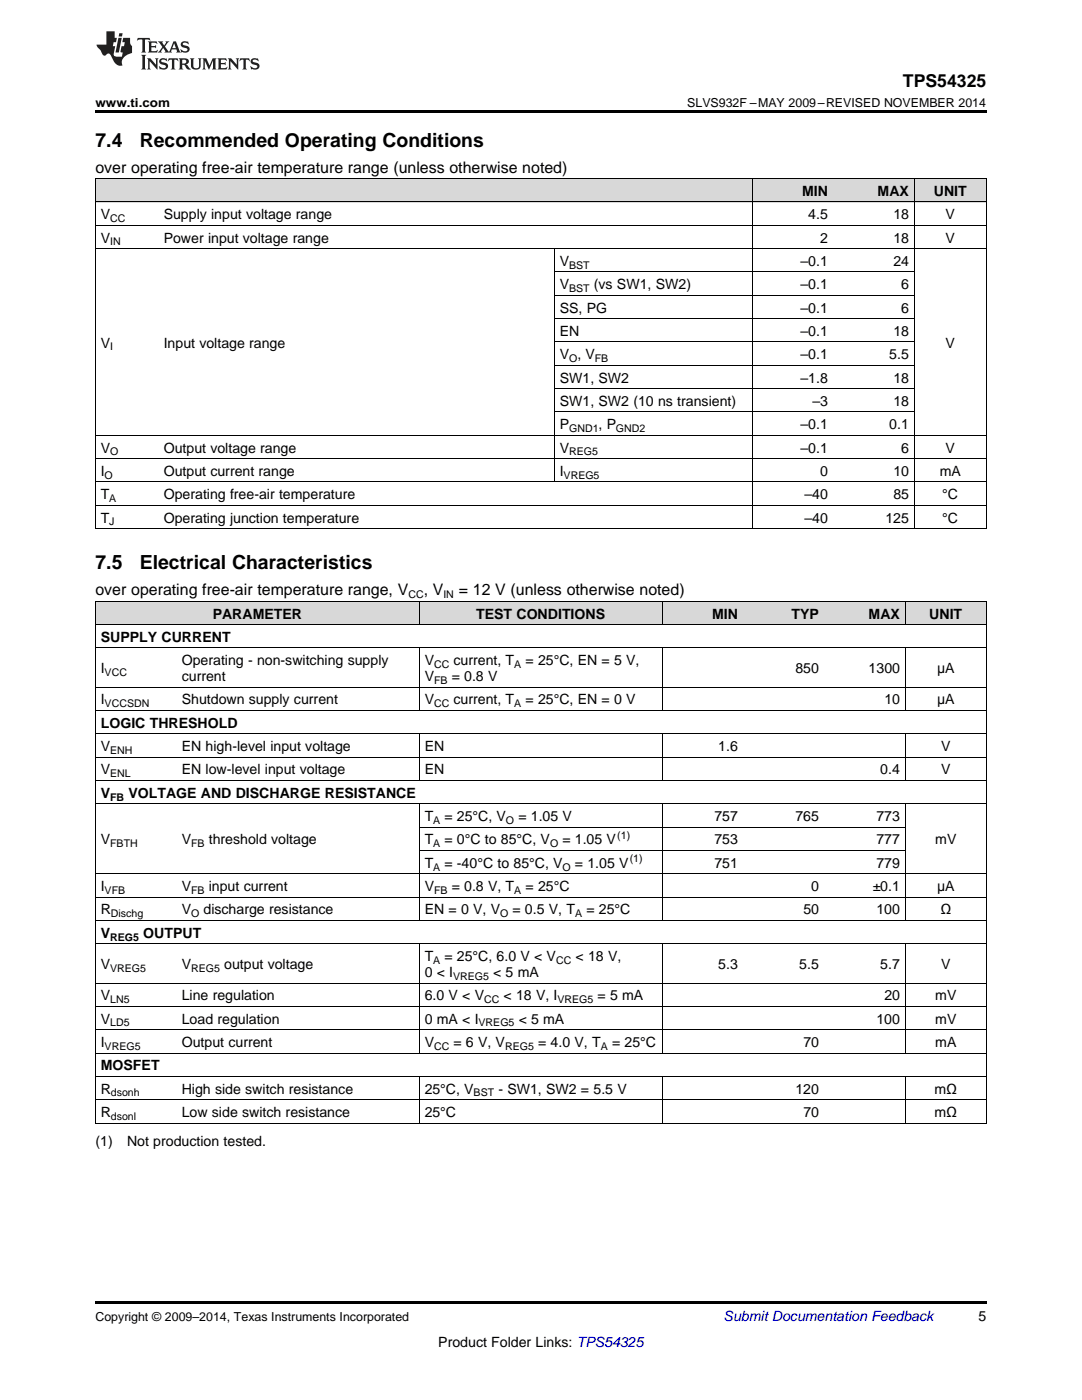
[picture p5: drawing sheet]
<svg xmlns="http://www.w3.org/2000/svg" width="216mm" height="279mm" viewBox="0 0 216 279" stroke-linecap="round" stroke-linejoin="round" font-family="sans-serif">
<defs><g id="words">
<g font-size="3.9">
<text x="19" y="29.3">7.4</text>
<text x="27.9" y="29.3">Recommended Operating Conditions</text>
<text x="19" y="113.6">7.5</text>
<text x="27.9" y="113.6">Electrical Characteristics</text>
</g>
<text font-size="3.5" x="180.2" y="17.3">TPS54325</text>
<g font-size="3.2">
<text x="19" y="34.4">over operating free-air temperature range (unless otherwise noted)</text>
<text x="19" y="118.8">over operating free-air temperature range, V</text>
<text x="84.5" y="118.8">, V</text>
<text x="91.5" y="118.8">= 12 V (unless otherwise noted)</text>
</g>
<g font-size="2.8">
<text x="160.1" y="39.1">MIN</text>
<text x="175.1" y="39.1">MAX</text>
<text x="186.3" y="39.1">UNIT</text>
<text x="20.1" y="43.7">V</text>
<text x="32.7" y="43.7">Supply input voltage range</text>
<text x="161.3" y="43.7">4.5</text>
<text x="178.3" y="43.7">18</text>
<text x="188.7" y="43.7">V</text>
<text x="20.1" y="48.4">V</text>
<text x="32.7" y="48.4">Power input voltage range</text>
<text x="111.7" y="53.1">V</text>
<text x="159.7" y="53.1">–0.1</text>
<text x="163.7" y="48.4">2</text>
<text x="178.3" y="48.4">18</text>
<text x="178.3" y="53.1">24</text>
<text x="188.7" y="48.4">V</text>
<text x="111.7" y="57.7">V</text>
<text x="118.5" y="57.7">(vs SW1, SW2)</text>
<text x="159.7" y="57.7">–0.1</text>
<text x="179.8" y="57.7">6</text>
<text x="111.7" y="62.4">SS, PG</text>
<text x="159.7" y="62.4">–0.1</text>
<text x="179.8" y="62.4">6</text>
<text x="20.1" y="69.4">V</text>
<text x="32.7" y="69.4">Input voltage range</text>
<text x="111.7" y="67">EN</text>
<text x="111.7" y="71.7">V , V</text>
<text x="159.7" y="67">–0.1</text>
<text x="159.7" y="71.7">–0.1</text>
<text x="177.4" y="71.7">5.5</text>
<text x="178.3" y="67">18</text>
<text x="188.7" y="69.4">V</text>
<text x="111.7" y="76.3">SW1, SW2</text>
<text x="159.7" y="76.3">–1.8</text>
<text x="178.3" y="76.3">18</text>
<text x="111.7" y="81">SW1, SW2 (10 ns transient)</text>
<text x="162.1" y="81">–3</text>
<text x="178.3" y="81">18</text>
<text x="111.7" y="85.7">P</text>
<text x="119.4" y="85.7">, P</text>
<text x="159.7" y="85.7">–0.1</text>
<text x="177.4" y="85.7">0.1</text>
<text x="20.1" y="90.3">V</text>
<text x="20.1" y="95">I</text>
<text x="32.7" y="90.3">Output voltage range</text>
<text x="32.7" y="95">Output current range</text>
<text x="111.7" y="90.3">V</text>
<text x="111.7" y="95">I</text>
<text x="159.7" y="90.3">–0.1</text>
<text x="163.7" y="95">0</text>
<text x="178.3" y="95">10</text>
<text x="179.8" y="90.3">6</text>
<text x="187.5" y="95">mA</text>
<text x="188.7" y="90.3">V</text>
<text x="20.1" y="99.6">T</text>
<text x="32.7" y="99.6">Operating free-air temperature</text>
<text x="160.5" y="99.6">–40</text>
<text x="178.3" y="99.6">85</text>
<text x="188" y="99.6">°C</text>
<text x="20.1" y="104.3">T</text>
<text x="32.7" y="104.3">Operating junction temperature</text>
<text x="160.5" y="104.3">–40</text>
<text x="176.7" y="104.3">125</text>
<text x="188" y="104.3">°C</text>
<text x="42.4" y="123.4">PARAMETER</text>
<text x="95" y="123.4">TEST CONDITIONS</text>
<text x="142.1" y="123.4">MIN</text>
<text x="157.9" y="123.4">TYP</text>
<text x="173.3" y="123.4">MAX</text>
<text x="185.4" y="123.4">UNIT</text>
<text x="20.1" y="128.1">SUPPLY CURRENT</text>
<text x="20.1" y="134.3">I</text>
<text x="36.3" y="132.8">Operating - non-switching supply</text>
<text x="36.3" y="135.9">current</text>
<text x="84.7" y="132.8">V</text>
<text x="84.7" y="135.9">V</text>
<text x="90.1" y="135.9">= 0.8 V</text>
<text x="90.5" y="132.8">current, T</text>
<text x="104.9" y="132.8">= 25°C, EN = 5 V,</text>
<text x="158.7" y="134.3">850</text>
<text x="173.3" y="134.3">1300</text>
<text x="187" y="134.3">μA</text>
<text x="20.1" y="140.6">I</text>
<text x="36.3" y="140.6">Shutdown supply current</text>
<text x="84.7" y="140.6">V</text>
<text x="90.5" y="140.6">current, T</text>
<text x="104.9" y="140.6">= 25°C, EN = 0 V</text>
<text x="176.5" y="140.6">10</text>
<text x="187" y="140.6">μA</text>
<text x="20.1" y="145.2">LOGIC THRESHOLD</text>
<text x="20.1" y="149.9">V</text>
<text x="36.3" y="149.9">EN high-level input voltage</text>
<text x="84.7" y="149.9">EN</text>
<text x="143.3" y="149.9">1.6</text>
<text x="187.8" y="149.9">V</text>
<text x="20.1" y="154.6">V</text>
<text x="36.3" y="154.6">EN low-level input voltage</text>
<text x="84.7" y="154.6">EN</text>
<text x="175.6" y="154.6">0.4</text>
<text x="187.8" y="154.6">V</text>
<text x="20.1" y="159.2">V</text>
<text x="25.6" y="159.2">VOLTAGE AND DISCHARGE RESISTANCE</text>
<text x="84.7" y="163.9">T</text>
<text x="88.7" y="163.9">= 25°C, V</text>
<text x="103.4" y="163.9">= 1.05 V</text>
<text x="142.6" y="163.9">757</text>
<text x="158.7" y="163.9">765</text>
<text x="174.9" y="163.9">773</text>
<text x="20.1" y="168.5">V</text>
<text x="36.3" y="168.5">V</text>
<text x="41.7" y="168.5">threshold voltage</text>
<text x="84.7" y="168.5">T</text>
<text x="84.7" y="173.2">T</text>
<text x="88.7" y="168.5">= 0°C to 85°C, V</text>
<text x="88.7" y="173.2">= -40°C to 85°C, V</text>
<text x="112.2" y="168.5">= 1.05 V</text>
<text x="114.7" y="173.2">= 1.05 V</text>
<text x="142.6" y="168.5">753</text>
<text x="142.6" y="173.2">751</text>
<text x="174.9" y="168.5">777</text>
<text x="174.9" y="173.2">779</text>
<text x="186.6" y="168.5">mV</text>
<text x="20.1" y="177.8">I</text>
<text x="36.3" y="177.8">V</text>
<text x="41.7" y="177.8">input current</text>
<text x="84.7" y="177.8">V</text>
<text x="90.1" y="177.8">= 0.8 V, T</text>
<text x="104.9" y="177.8">= 25°C</text>
<text x="161.9" y="177.8">0</text>
<text x="174.1" y="177.8">±0.1</text>
<text x="187" y="177.8">μA</text>
<text x="20.1" y="182.5">R</text>
<text x="36.3" y="182.5">V</text>
<text x="40.6" y="182.5">discharge resistance</text>
<text x="84.7" y="182.5">EN = 0 V, V</text>
<text x="102.3" y="182.5">= 0.5 V, T</text>
<text x="117" y="182.5">= 25°C</text>
<text x="160.3" y="182.5">50</text>
<text x="174.9" y="182.5">100</text>
<text x="187.6" y="182.5">Ω</text>
<text x="20.1" y="187.1">V</text>
<text x="28.6" y="187.1">OUTPUT</text>
<text x="84.7" y="191.8">T</text>
<text x="88.7" y="191.8">= 25°C, 6.0 V &lt; V</text>
<text x="114.8" y="191.8">&lt; 18 V,</text>
<text x="20.1" y="193.4">V</text>
<text x="36.3" y="193.4">V</text>
<text x="44.7" y="193.4">output voltage</text>
<text x="84.7" y="195">0 &lt; I</text>
<text x="98.4" y="195">&lt; 5 mA</text>
<text x="143.3" y="193.4">5.3</text>
<text x="159.5" y="193.4">5.5</text>
<text x="175.6" y="193.4">5.7</text>
<text x="187.8" y="193.4">V</text>
<text x="20.1" y="199.6">V</text>
<text x="36.3" y="199.6">Line regulation</text>
<text x="84.7" y="199.6">6.0 V &lt; V</text>
<text x="100.5" y="199.6">&lt; 18 V, I</text>
<text x="119.2" y="199.6">= 5 mA</text>
<text x="176.5" y="199.6">20</text>
<text x="186.6" y="199.6">mV</text>
<text x="20.1" y="204.3">V</text>
<text x="20.1" y="209">I</text>
<text x="36.3" y="204.3">Load regulation</text>
<text x="36.3" y="209">Output current</text>
<text x="84.7" y="204.3">0 mA &lt; I</text>
<text x="84.7" y="209">V</text>
<text x="90.5" y="209">= 6 V, V</text>
<text x="103.5" y="204.3">&lt; 5 mA</text>
<text x="107.4" y="209">= 4.0 V, T</text>
<text x="122.1" y="209">= 25°C</text>
<text x="160.3" y="209">70</text>
<text x="174.9" y="204.3">100</text>
<text x="186.6" y="204.3">mV</text>
<text x="186.6" y="209">mA</text>
<text x="20.1" y="213.6">MOSFET</text>
<text x="20.1" y="218.3">R</text>
<text x="36.3" y="218.3">High side switch resistance</text>
<text x="84.7" y="218.3">25°C, V</text>
<text x="99.4" y="218.3">- SW1, SW2 = 5.5 V</text>
<text x="158.7" y="218.3">120</text>
<text x="186.5" y="218.3">mΩ</text>
<text x="20.1" y="222.9">R</text>
<text x="36.3" y="222.9">Low side switch resistance</text>
<text x="84.7" y="222.9">25°C</text>
<text x="160.3" y="222.9">70</text>
<text x="186.5" y="222.9">mΩ</text>
<text x="19" y="228.8">(1)</text>
<text x="25.4" y="228.8">Not production tested.</text>
<text x="195.3" y="263.6">5</text>
<text x="87.5" y="268.9">Product Folder Links: TPS54325</text>
</g>
<text font-size="2.8" fill="#0000c8" x="144.4" y="263.6">Submit Documentation Feedback</text>
<g font-size="2.5">
<text x="19" y="21.4">www.ti.com</text>
<text x="137.1" y="21.4">SLVS932F –MAY 2009–REVISED NOVEMBER 2014</text>
<text x="19" y="263.6">Copyright © 2009–2014, Texas Instruments Incorporated</text>
</g>
<g font-size="2.1">
<text x="22" y="44.3">CC</text>
<text x="22" y="49">IN</text>
<text x="113.6" y="53.6">BST</text>
<text x="113.6" y="58.3">BST</text>
<text x="22" y="69.9">I</text>
<text x="113.6" y="72.2">O</text>
<text x="118.7" y="72.2">FB</text>
<text x="113.6" y="86.2">GND1</text>
<text x="122.9" y="86.2">GND2</text>
<text x="20.9" y="95.5">O</text>
<text x="22" y="90.9">O</text>
<text x="112.5" y="95.5">VREG5</text>
<text x="113.6" y="90.9">REG5</text>
<text x="21.8" y="100.2">A</text>
<text x="21.8" y="104.8">J</text>
<text x="81.5" y="119.4">CC</text>
<text x="88.5" y="119.4">IN</text>
<text x="20.9" y="134.9">VCC</text>
<text x="86.6" y="133.3">CC</text>
<text x="86.6" y="136.5">FB</text>
<text x="102.6" y="133.3">A</text>
<text x="20.9" y="141.1">VCCSDN</text>
<text x="86.6" y="141.1">CC</text>
<text x="102.6" y="141.1">A</text>
<text x="22" y="150.5">ENH</text>
<text x="22" y="155.1">ENL</text>
<text x="22" y="159.8">FB</text>
<text x="86.4" y="164.4">A</text>
<text x="101" y="164.4">O</text>
<text x="123.2" y="167.4">(1)</text>
<text x="22" y="169.1">FBTH</text>
<text x="38.1" y="169.1">FB</text>
<text x="86.4" y="169.1">A</text>
<text x="86.4" y="173.7">A</text>
<text x="109.7" y="169.1">O</text>
<text x="112.3" y="173.7">O</text>
<text x="125.7" y="172">(1)</text>
<text x="20.9" y="178.4">VFB</text>
<text x="38.1" y="178.4">FB</text>
<text x="86.6" y="178.4">FB</text>
<text x="102.6" y="178.4">A</text>
<text x="22.1" y="183.1">Dischg</text>
<text x="38.1" y="183.1">O</text>
<text x="99.8" y="183.1">O</text>
<text x="114.8" y="183.1">A</text>
<text x="22" y="187.7">REG5</text>
<text x="22" y="194">VREG5</text>
<text x="38.1" y="194">REG5</text>
<text x="86.4" y="192.4">A</text>
<text x="90.4" y="195.5">VREG5</text>
<text x="110.9" y="192.4">CC</text>
<text x="22" y="200.2">LN5</text>
<text x="96.6" y="200.2">CC</text>
<text x="111.2" y="200.2">VREG5</text>
<text x="20.9" y="209.5">VREG5</text>
<text x="22" y="204.9">LD5</text>
<text x="86.6" y="209.5">CC</text>
<text x="95.5" y="204.9">VREG5</text>
<text x="100.8" y="209.5">REG5</text>
<text x="119.9" y="209.5">A</text>
<text x="22.1" y="218.8">dsonh</text>
<text x="94.5" y="218.8">BST</text>
<text x="22.1" y="223.5">dsonl</text>
</g>
</g></defs>
<g fill="#d8d8d8">
<path d="M19 120.1h16.2v4.6h-16.2z"/>
<path d="M35.2 120.1h48.5v4.6h-48.5z"/>
<path d="M83.7 120.1h48.5v4.6h-48.5z"/>
<path d="M132.2 120.1h16.1v4.6h-16.1z"/>
<path d="M148.3 120.1h16.2v4.6h-16.2z"/>
<path d="M164.5 120.1h16.2v4.6h-16.2z"/>
<path d="M180.7 120.1h16.1v4.6h-16.1z"/>
<path d="M19 35.7h12.6v4.7h-12.6z"/>
<path d="M31.6 35.7h79v4.7h-79z"/>
<path d="M110.6 35.7h39.5v4.7h-39.5z"/>
<path d="M150.1 35.7h16.2v4.7h-16.2z"/>
<path d="M166.3 35.7h16.2v4.7h-16.2z"/>
<path d="M182.5 35.7h14.3v4.7h-14.3z"/>
</g>
<path d="M19 22h177.8v.5h-177.8zM19 105.5l.2 .1zM110.5 105.5l.1 .1zM150 105.5l.1 .1zM166.2 105.5l.1 .1zM182.4 105.5l.1 .1zM196.7 105.5l.1 .1zM19 259.7h177.8v.5h-177.8z" fill="#000"/>
<g fill="none" stroke="#000" stroke-width=".2">
<path d="M19 35.6h177.8M19.1 35.7v69.9M150.1 35.7v69.9M182.4 35.7v69.9M196.8 35.7v69.9M19 49.6h177.8M19 45h177.8M19 40.3h177.8M110.6 49.6v46.6M110.6 58.9h71.9M110.6 54.3h71.9M110.6 77.6h71.9"/>
<path d="M110.6 72.9h71.9M110.6 68.2h71.9M110.6 63.6h71.9M19 96.2h177.8M19 91.5h177.8M19 86.9h177.8M110.6 82.2h71.9M19 120h177.8M19 105.5h177.8M19 100.8h177.8M19 137.1h177.8M19 129.3h177.8"/>
<path d="M19 124.7h177.8M19.1 120v104.2M83.6 120v4.7M83.6 129.3v12.6M132.1 120v4.7M132.1 129.3v12.6M180.6 120v4.7M180.6 129.3v12.6M196.8 120v104.2M19 155.8h177.8M19 151.1h177.8M19 146.5h177.8"/>
<path d="M19 141.8h177.8M83.6 146.5v9.3M132.1 146.5v9.3M180.6 146.5v9.3M19 179.1h177.8M19 174.4h177.8M19 160.4h177.8M83.6 160.4v23.4M83.7 169.7h97M83.7 165.1h97M132.1 160.4v23.4M180.6 160.4v23.4"/>
<path d="M19 196.2h177.8M19 188.4h177.8M19 183.7h177.8M83.6 188.4v21.8M132.1 188.4v21.8M180.6 188.4v21.8M19 219.5h177.8M19 214.8h177.8M19 210.2h177.8M19 205.5h177.8M19 200.9h177.8M83.6 214.8v9.4"/>
<path d="M132.1 214.8v9.4M180.6 214.8v9.4M19 224.1h177.8"/>
</g>
<g fill="#231f20">
<path d="M27.5 7.6l-.1 .5 .4-.2h.6v.1v2.1l-.2 .4h1l-.3-.4v-2.1l.1-.1h.5l.5 .2-.2-.5zM29.5 8.3l.2 .3v1.5l-.2 .4h1.8l.2-.6a1.04 1.04 0 0 1-1.3 .2v-.7h.6l.3 .2v-.6l-.3 .2h-.6v-.6l.8-.1 .4 .3-.2-.5zM31.5 8.3l.9 1.1-.9 1.1h.8l-.2-.2 .5-.7 .4 .7-.2 .2h1.5l-.1-.2 .1-.4h.9l.1 .4-.2 .2h1l-.3-.3-.7-1.9h-.5l-.9 2-.8-1 .9-1h-.8l.1 .3-.3 .5-.4-.6 .2-.2zM34.7 8.6l.4 1h-.7zM36.3 8.4a.63 .63 0 0 0-.2 .7 .63 .63 0 0 0 .6 .4l.6 .2 .1 .2a.75 .75 0 0 1-.7 .4 .75 .75 0 0 1-.6-.5l.1 .7 .1-.1a1.11 1.11 0 0 0 1.5-.6 1.13 1.13 0 0 0-1.2-.8l-.1-.4a1.04 1.04 0 0 1 1.2 .2l-.2-.5-.1 .1-.5-.2zM28.2 10.9l.2 .4v2.2l-.2 .4h1l-.3-.4v-2.2l.3-.4zM29.3 11.6l.3 .4v1.5l-.3 .4h.8l-.2-.4v-1.3l1.5 1.7v-1.9l.2-.4h-.7l.2 .4v.9l-1.1-1.3zM32 11.8a.62 .62 0 0 0-.2 .7 .62 .62 0 0 0 .6 .4l.6 .1 .1 .3a.76 .76 0 0 1-.7 .3 .76 .76 0 0 1-.6-.4l.1 .7 .1-.1a1.11 1.11 0 0 0 1.5-.6 1.13 1.13 0 0 0-1.2-.8l-.1-.4a1.04 1.04 0 0 1 1.2 .2l-.2-.6-.1 .1-.5-.1zM33.7 11.6l-.2 .6a.61 .61 0 0 1 .8-.3v1.6l-.2 .4h.9l-.2-.4v-1.6a.63 .63 0 0 1 .8 .3l-.2-.6zM35.6 11.6l.3 .4v1.5l-.3 .4h1l-.2-.2v-.8l.5 .2a.76 .76 0 0 0 1.2 .7l-1-1a.58 .58 0 0 0 .6-.5 .58 .58 0 0 0-.5-.6zM36.4 11.9h.1a.45 .45 0 0 1 .5 .1 .45 .45 0 0 1 .1 .5l-.7 .2zM37.9 11.6l.2 .2a2.17 2.17 0 0 0 .3 1.9 .99 .99 0 0 0 1.6-.6v-1.1l.2-.4h-.7l.2 .2a1.92 1.92 0 0 1-.2 1.8 .6 .6 0 0 1-.9-.5v-1.1l.2-.4zM40.4 11.6l.2 .4v1.5l-.2 .4h.7l-.2-.4v-1.4l.8 1.8 .8-1.8v1.4l-.2 .4h.9l-.2-.4v-1.5l.2-.4h-.8l-.6 1.5-.6-1.5zM43.4 11.6l.2 .4v1.5l-.2 .4h1.8l.2-.6a1.04 1.04 0 0 1-1.3 .1v-.6h.5l.4 .2v-.6l-.4 .2h-.5v-.7h.8l.3 .3-.1-.6zM45.5 11.6l.2 .4v1.5l-.2 .4h.7l-.2-.4v-1.3l1.5 1.7v-1.9l.2-.4h-.7l.2 .4v.9l-1.1-1.3zM47.9 11.6l-.1 .6a.61 .61 0 0 1 .8-.3v1.6l-.3 .4h1l-.3-.4 .1-1.6a.63 .63 0 0 1 .7 .3l-.1-.6zM50.2 11.8a.62 .62 0 0 0-.2 .7 .62 .62 0 0 0 .6 .4l.6 .1 .2 .3a.76 .76 0 0 1-.8 .3 .76 .76 0 0 1-.6-.4l.1 .7 .2-.1a1.11 1.11 0 0 0 1.5-.6 1.13 1.13 0 0 0-1.3-.8l-.1-.4a1.04 1.04 0 0 1 1.2 .2l-.1-.6-.2 .1-.5-.1z"/>
<path d="M21.2 6.3v2.6h-1.9l.1 .4 .7 .9a.91 .91 0 0 0 1 .8 .56 .56 0 0 1 .5-.3 .56 .56 0 0 1 .5 .3l.4 .8a1.53 1.53 0 0 0 1.9 1.2 1.54 1.54 0 0 1 1-2.1l.9-.3v-1.4a1.52 1.52 0 0 1-.3-1.6h-1.4l-.2 .8h.5l-.2 .8h-.4l-.2 1v.2l.4 .1-.2 .8a1.93 1.93 0 0 1-1.6-.3l.3-1.8h-.5l.2-.8h.4l.2-.8h-.4v-1.3zM23.6 7.6l-.6 2.9h.7l.6-2.9zM23.8 6.6l-.1 .7h.6l.2-.7z"/>
</g>
<use href="#words"/>
</svg>
